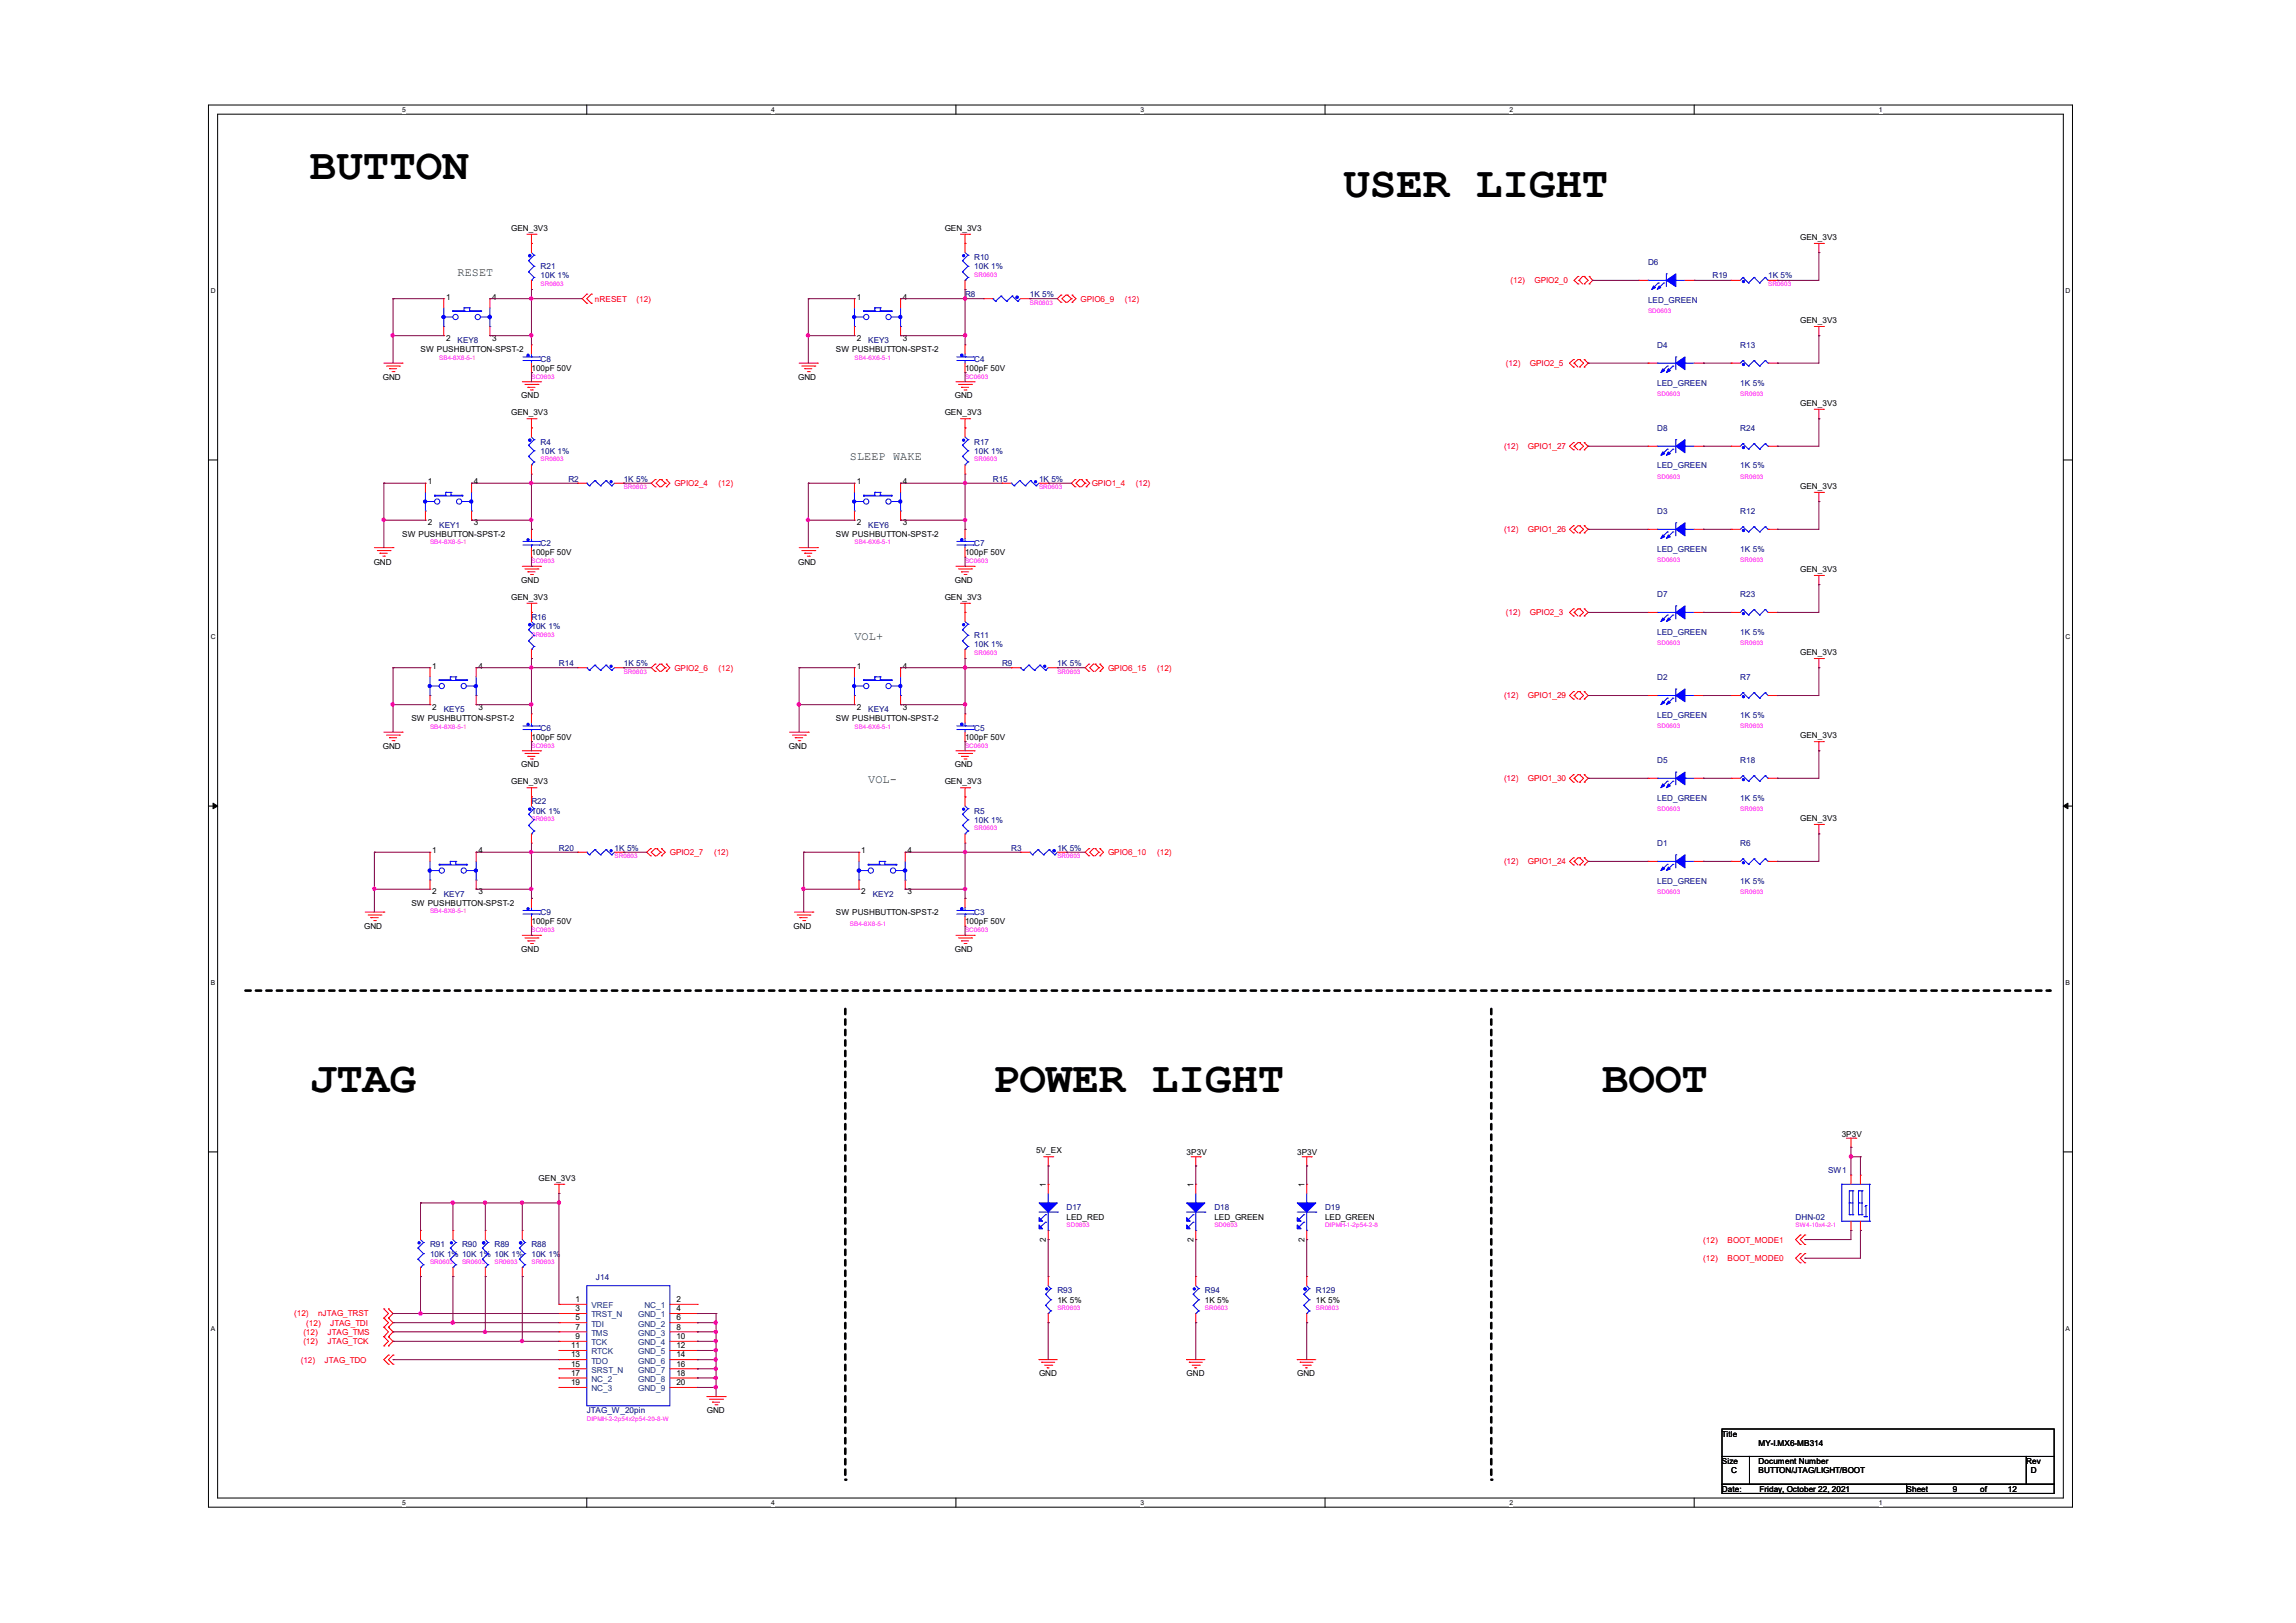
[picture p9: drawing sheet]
<svg xmlns="http://www.w3.org/2000/svg" width="297mm" height="210mm" viewBox="0 0 297 210" stroke-linecap="round" stroke-linejoin="round" font-family="sans-serif">
<defs><g id="words">
<g font-size="5.7">
<text x="40.1" y="23.2">BUTTON</text>
<text x="173.8" y="25.5">USER LIGHT</text>
<text x="40.1" y="141.3">JTAG</text>
<text x="128.4" y="141.3">POWER LIGHT</text>
<text x="207.2" y="141.3">BOOT</text>
</g>
<g font-size="1.5" fill="#008000">
<text x="59.2" y="35.7">RESET</text>
<text x="109.9" y="59.6">SLEEP WAKE</text>
<text x="110.5" y="82.8">VOL+</text>
<text x="112.3" y="101.3">VOL-</text>
</g>
<g font-size="1.1">
<text x="66.1" y="29.8">GEN_3V3</text>
<text x="122.2" y="29.8">GEN_3V3</text>
<text x="232.9" y="31">GEN_3V3</text>
<text x="57.7" y="38.8">1</text>
<text x="63.7" y="38.8">4</text>
<text x="110.8" y="38.8">1</text>
<text x="116.8" y="38.8">4</text>
<text x="232.9" y="41.8">GEN_3V3</text>
<text x="54.4" y="45.6">SW PUSHBUTTON-SPST-2</text>
<text x="57.7" y="44.1">2</text>
<text x="63.7" y="44.1">3</text>
<text x="68.7" y="48">100pF 50V</text>
<text x="108.1" y="45.6">SW PUSHBUTTON-SPST-2</text>
<text x="110.8" y="44.1">2</text>
<text x="116.8" y="44.1">3</text>
<text x="124.8" y="48">100pF 50V</text>
<text x="49.5" y="49.2">GND</text>
<text x="66.1" y="53.7">GEN_3V3</text>
<text x="67.4" y="51.6">GND</text>
<text x="103.2" y="49.2">GND</text>
<text x="122.2" y="53.7">GEN_3V3</text>
<text x="123.5" y="51.6">GND</text>
<text x="232.9" y="52.5">GEN_3V3</text>
<text x="55.3" y="62.7">1</text>
<text x="61.3" y="62.7">4</text>
<text x="110.8" y="62.7">1</text>
<text x="116.8" y="62.7">4</text>
<text x="232.9" y="63.2">GEN_3V3</text>
<text x="52" y="69.5">SW PUSHBUTTON-SPST-2</text>
<text x="55.3" y="67.9">2</text>
<text x="61.3" y="67.9">3</text>
<text x="68.7" y="71.8">100pF 50V</text>
<text x="108.1" y="69.5">SW PUSHBUTTON-SPST-2</text>
<text x="110.8" y="67.9">2</text>
<text x="116.8" y="67.9">3</text>
<text x="124.8" y="71.8">100pF 50V</text>
<text x="48.3" y="73.1">GND</text>
<text x="66.1" y="77.6">GEN_3V3</text>
<text x="67.4" y="75.4">GND</text>
<text x="103.2" y="73.1">GND</text>
<text x="122.2" y="77.6">GEN_3V3</text>
<text x="123.5" y="75.4">GND</text>
<text x="232.9" y="74">GEN_3V3</text>
<text x="55.9" y="86.5">1</text>
<text x="61.9" y="86.5">4</text>
<text x="110.8" y="86.5">1</text>
<text x="116.8" y="86.5">4</text>
<text x="232.9" y="84.8">GEN_3V3</text>
<text x="53.2" y="93.3">SW PUSHBUTTON-SPST-2</text>
<text x="55.9" y="91.8">2</text>
<text x="61.9" y="91.8">3</text>
<text x="68.7" y="95.7">100pF 50V</text>
<text x="108.1" y="93.3">SW PUSHBUTTON-SPST-2</text>
<text x="110.8" y="91.8">2</text>
<text x="116.8" y="91.8">3</text>
<text x="124.8" y="95.7">100pF 50V</text>
<text x="232.9" y="95.5">GEN_3V3</text>
<text x="49.5" y="96.9">GND</text>
<text x="66.1" y="101.5">GEN_3V3</text>
<text x="67.4" y="99.3">GND</text>
<text x="102.1" y="96.9">GND</text>
<text x="122.2" y="101.5">GEN_3V3</text>
<text x="123.5" y="99.3">GND</text>
<text x="232.9" y="106.3">GEN_3V3</text>
<text x="55.9" y="110.4">1</text>
<text x="61.9" y="110.4">4</text>
<text x="111.4" y="110.4">1</text>
<text x="117.4" y="110.4">4</text>
<text x="53.2" y="117.2">SW PUSHBUTTON-SPST-2</text>
<text x="55.9" y="115.7">2</text>
<text x="61.9" y="115.7">3</text>
<text x="68.7" y="119.6">100pF 50V</text>
<text x="108.1" y="118.4">SW PUSHBUTTON-SPST-2</text>
<text x="111.4" y="115.7">2</text>
<text x="117.4" y="115.7">3</text>
<text x="124.8" y="119.6">100pF 50V</text>
<text x="47.1" y="120.2">GND</text>
<text x="67.4" y="123.2">GND</text>
<text x="102.7" y="120.2">GND</text>
<text x="123.5" y="123.2">GND</text>
<text x="134" y="149.2">5V_EX</text>
<text x="153.5" y="149.4">3P3V</text>
<text x="167.8" y="149.4">3P3V</text>
<text x="238.2" y="147.1">3P3V</text>
<text x="69.7" y="152.8">GEN_3V3</text>
<text x="135.3" y="153.6" transform="rotate(-90 135.3 153.6)">1</text>
<text x="154.4" y="153.6" transform="rotate(-90 154.4 153.6)">1</text>
<text x="168.7" y="153.6" transform="rotate(-90 168.7 153.6)">1</text>
<text x="135.3" y="160.7" transform="rotate(-90 135.3 160.7)">2</text>
<text x="138" y="157.8">LED_RED</text>
<text x="154.4" y="160.7" transform="rotate(-90 154.4 160.7)">2</text>
<text x="157.1" y="157.8">LED_GREEN</text>
<text x="168.7" y="160.7" transform="rotate(-90 168.7 160.7)">2</text>
<text x="171.4" y="157.8">LED_GREEN</text>
<text x="74.5" y="168.5">1</text>
<text x="74.5" y="169.7">3</text>
<text x="74.5" y="170.9">5</text>
<text x="74.5" y="172">7</text>
<text x="74.5" y="173.3">9</text>
<text x="87.5" y="168.5">2</text>
<text x="87.5" y="169.7">4</text>
<text x="87.5" y="170.9">6</text>
<text x="87.5" y="172">8</text>
<text x="87.5" y="173.3">10</text>
<text x="136.8" y="168.6">1K 5%</text>
<text x="155.9" y="168.6">1K 5%</text>
<text x="170.2" y="168.6">1K 5%</text>
<text x="73.9" y="174.5">11</text>
<text x="73.9" y="175.6">13</text>
<text x="73.9" y="176.8">15</text>
<text x="73.9" y="178">17</text>
<text x="73.9" y="179.2">19</text>
<text x="87.5" y="174.5">12</text>
<text x="87.5" y="175.6">14</text>
<text x="87.5" y="176.8">16</text>
<text x="87.5" y="178">18</text>
<text x="87.5" y="179.2">20</text>
<text x="134.4" y="178.1">GND</text>
<text x="153.5" y="178.1">GND</text>
<text x="167.8" y="178.1">GND</text>
<text x="91.4" y="182.9">GND</text>
<text x="222.8" y="185.9">Title</text>
<text x="222.8" y="189.4">Size</text>
<text x="223.9" y="190.6">C</text>
<text x="227.5" y="189.4">Document Number</text>
<text x="227.5" y="190.6">BUTTON/JTAG/LIGHT/BOOT</text>
<text x="227.5" y="187.1">MY-I.MX6-MB314</text>
<text x="262.1" y="189.4">Rev</text>
<text x="262.7" y="190.6">D</text>
<text x="222.8" y="193">Date:</text>
<text x="227.6" y="193">Friday, October 22, 2021</text>
<text x="246.6" y="193">Sheet</text>
<text x="252.6" y="193">9</text>
<text x="256.2" y="193">of</text>
<text x="259.8" y="193">12</text>
</g>
<g font-size="1.1" fill="#000080">
<text x="69.9" y="34.8">R21</text>
<text x="126" y="33.7">R10</text>
<text x="126" y="34.8">10K 1%</text>
<text x="213.2" y="34.2">D6</text>
<text x="69.9" y="36">10K 1%</text>
<text x="124.8" y="38.4">R8</text>
<text x="133.2" y="38.4">1K 5%</text>
<text x="213.2" y="39.2">LED_GREEN</text>
<text x="221.5" y="36">R19</text>
<text x="228.7" y="36">1K 5%</text>
<text x="59.2" y="44.4">KEY8</text>
<text x="69.9" y="46.8">C8</text>
<text x="112.3" y="44.4">KEY3</text>
<text x="126" y="46.8">C4</text>
<text x="214.4" y="45">D4</text>
<text x="225.1" y="45">R13</text>
<text x="214.4" y="49.9">LED_GREEN</text>
<text x="225.1" y="49.9">1K 5%</text>
<text x="69.9" y="57.5">R4</text>
<text x="69.9" y="58.7">10K 1%</text>
<text x="126" y="57.5">R17</text>
<text x="126" y="58.7">10K 1%</text>
<text x="214.4" y="55.8">D8</text>
<text x="225.1" y="55.8">R24</text>
<text x="73.5" y="62.3">R2</text>
<text x="80.7" y="62.3">1K 5%</text>
<text x="128.4" y="62.3">R15</text>
<text x="134.4" y="62.3">1K 5%</text>
<text x="214.4" y="60.6">LED_GREEN</text>
<text x="225.1" y="60.6">1K 5%</text>
<text x="56.8" y="68.3">KEY1</text>
<text x="69.9" y="70.7">C2</text>
<text x="112.3" y="68.3">KEY6</text>
<text x="126" y="70.7">C7</text>
<text x="214.4" y="66.5">D3</text>
<text x="214.4" y="71.4">LED_GREEN</text>
<text x="225.1" y="66.5">R12</text>
<text x="225.1" y="71.4">1K 5%</text>
<text x="214.4" y="77.2">D7</text>
<text x="225.1" y="77.2">R23</text>
<text x="68.7" y="80.2">R16</text>
<text x="68.7" y="81.4">10K 1%</text>
<text x="126" y="82.6">R11</text>
<text x="126" y="83.8">10K 1%</text>
<text x="214.4" y="82.1">LED_GREEN</text>
<text x="225.1" y="82.1">1K 5%</text>
<text x="72.3" y="86.2">R14</text>
<text x="80.7" y="86.2">1K 5%</text>
<text x="129.6" y="86.2">R9</text>
<text x="136.8" y="86.2">1K 5%</text>
<text x="214.4" y="88">D2</text>
<text x="225.1" y="88">R7</text>
<text x="57.4" y="92.2">KEY5</text>
<text x="69.9" y="94.5">C6</text>
<text x="112.3" y="92.2">KEY4</text>
<text x="126" y="94.5">C5</text>
<text x="214.4" y="92.9">LED_GREEN</text>
<text x="225.1" y="92.9">1K 5%</text>
<text x="214.4" y="98.7">D5</text>
<text x="225.1" y="98.7">R18</text>
<text x="68.7" y="104.1">R22</text>
<text x="68.7" y="105.3">10K 1%</text>
<text x="126" y="105.3">R5</text>
<text x="126" y="106.5">10K 1%</text>
<text x="214.4" y="103.6">LED_GREEN</text>
<text x="225.1" y="103.6">1K 5%</text>
<text x="72.3" y="110.1">R20</text>
<text x="79.5" y="110.1">1K 5%</text>
<text x="130.8" y="110.1">R3</text>
<text x="136.8" y="110.1">1K 5%</text>
<text x="214.4" y="109.5">D1</text>
<text x="225.1" y="109.5">R6</text>
<text x="57.4" y="116">KEY7</text>
<text x="69.9" y="118.4">C9</text>
<text x="112.9" y="116">KEY2</text>
<text x="126" y="118.4">C3</text>
<text x="214.4" y="114.3">LED_GREEN</text>
<text x="225.1" y="114.3">1K 5%</text>
<text x="236.5" y="151.8">SW1</text>
<text x="55.6" y="161.4">R91</text>
<text x="59.8" y="161.4">R90</text>
<text x="64" y="161.4">R89</text>
<text x="68.7" y="161.4">R88</text>
<text x="138" y="156.6">D17</text>
<text x="157.1" y="156.6">D18</text>
<text x="171.4" y="156.6">D19</text>
<text x="232.3" y="157.8">DHN-02</text>
<text x="55.6" y="162.6">10K 1% 10K 1% 10K 1%</text>
<text x="68.7" y="162.6">10K 1%</text>
<text x="77.1" y="165.7">J14</text>
<text x="136.8" y="167.3">R93</text>
<text x="155.9" y="167.3">R94</text>
<text x="170.2" y="167.3">R129</text>
<text x="75.9" y="182.9">JTAG_W_20pin</text>
</g>
<g font-size="1.1" fill="#f00">
<text x="77" y="39">nRESET</text>
<text x="82.3" y="39">(12)</text>
<text x="139.8" y="39">GPIO6_9</text>
<text x="145.5" y="39">(12)</text>
<text x="195.4" y="36.7">(12)</text>
<text x="198.5" y="36.7">GPIO2_0</text>
<text x="194.8" y="47.4">(12)</text>
<text x="197.9" y="47.4">GPIO2_5</text>
<text x="194.6" y="58.1">(12)</text>
<text x="197.7" y="58.1">GPIO1_27</text>
<text x="87.2" y="62.9">GPIO2_4</text>
<text x="93" y="62.9">(12)</text>
<text x="141.2" y="62.9">GPIO1_4</text>
<text x="146.9" y="62.9">(12)</text>
<text x="194.6" y="68.9">(12)</text>
<text x="197.7" y="68.9">GPIO1_26</text>
<text x="194.8" y="79.6">(12)</text>
<text x="197.9" y="79.6">GPIO2_3</text>
<text x="87.2" y="86.8">GPIO2_6</text>
<text x="93" y="86.8">(12)</text>
<text x="143.3" y="86.8">GPIO6_15</text>
<text x="149.7" y="86.8">(12)</text>
<text x="194.6" y="90.4">(12)</text>
<text x="197.7" y="90.4">GPIO1_29</text>
<text x="194.6" y="101.1">(12)</text>
<text x="197.7" y="101.1">GPIO1_30</text>
<text x="86.7" y="110.7">GPIO2_7</text>
<text x="92.4" y="110.7">(12)</text>
<text x="143.3" y="110.7">GPIO6_10</text>
<text x="149.7" y="110.7">(12)</text>
<text x="194.6" y="111.8">(12)</text>
<text x="197.7" y="111.8">GPIO1_24</text>
<text x="220.3" y="160.8">(12)</text>
<text x="223.5" y="160.8">BOOT_MODE1</text>
<text x="220.3" y="163.2">(12)</text>
<text x="223.5" y="163.2">BOOT_MODE0</text>
<text x="38.1" y="170.3">(12)</text>
<text x="39.2" y="172.7">(12)</text>
<text x="39.2" y="173.9">(12)</text>
<text x="39.6" y="171.5">(12)</text>
<text x="41.1" y="170.3">nJTAG_TRST</text>
<text x="42.4" y="172.7">JTAG_TMS</text>
<text x="42.4" y="173.9">JTAG_TCK</text>
<text x="42.7" y="171.5">JTAG_TDI</text>
<text x="38.9" y="176.3">(12)</text>
<text x="42" y="176.3">JTAG_TDO</text>
</g>
<g font-size="1.1" fill="#004080">
<text x="76.5" y="169.3">VREF</text>
<text x="76.5" y="170.5">TRST_N</text>
<text x="76.5" y="171.7">TDI</text>
<text x="76.5" y="172.8">TMS</text>
<text x="82.5" y="170.5">GND_1</text>
<text x="82.5" y="171.7">GND_2</text>
<text x="82.5" y="172.8">GND_3</text>
<text x="83.4" y="169.3">NC_1</text>
<text x="76.5" y="174.1">TCK</text>
<text x="76.5" y="175.3">RTCK</text>
<text x="76.5" y="176.4">TDO</text>
<text x="76.5" y="177.6">SRST_N</text>
<text x="76.5" y="178.8">NC_2</text>
<text x="82.5" y="174.1">GND_4</text>
<text x="82.5" y="175.3">GND_5</text>
<text x="82.5" y="176.4">GND_6</text>
<text x="82.5" y="177.6">GND_7</text>
<text x="82.5" y="178.8">GND_8</text>
<text x="76.5" y="180">NC_3</text>
<text x="82.5" y="180">GND_9</text>
</g>
<g font-size=".9">
<text x="52" y="14.5">5</text>
<text x="99.8" y="14.5">4</text>
<text x="147.5" y="14.5">3</text>
<text x="195.3" y="14.5">2</text>
<text x="243" y="14.5">1</text>
<text x="27.3" y="37.9">D</text>
<text x="267.2" y="37.9">D</text>
<text x="27.3" y="82.7">C</text>
<text x="267.2" y="82.7">C</text>
<text x="27.3" y="127.5">B</text>
<text x="267.2" y="127.5">B</text>
<text x="27.3" y="172.2">A</text>
<text x="267.2" y="172.2">A</text>
<text x="52" y="194.8">5</text>
<text x="99.8" y="194.8">4</text>
<text x="147.5" y="194.8">3</text>
<text x="195.3" y="194.8">2</text>
<text x="243" y="194.8">1</text>
</g>
<g font-size=".8" fill="#f0f">
<text x="126" y="35.8">SR0603</text>
<text x="69.9" y="37">SR0603</text>
<text x="133.2" y="39.4">SR0603</text>
<text x="213.2" y="40.5">SD0603</text>
<text x="228.7" y="37">SR0603</text>
<text x="56.8" y="46.6">SB4-6X6-5-1</text>
<text x="110.5" y="46.6">SB4-6X6-5-1</text>
<text x="68.7" y="49">SC0603</text>
<text x="124.8" y="49">SC0603</text>
<text x="214.4" y="51.2">SD0603</text>
<text x="225.1" y="51.2">SR0603</text>
<text x="69.9" y="59.7">SR0603</text>
<text x="126" y="59.7">SR0603</text>
<text x="80.7" y="63.3">SR0603</text>
<text x="134.4" y="63.3">SR0603</text>
<text x="214.4" y="62">SD0603</text>
<text x="225.1" y="62">SR0603</text>
<text x="55.6" y="70.4">SB4-6X6-5-1</text>
<text x="110.5" y="70.4">SB4-6X6-5-1</text>
<text x="68.7" y="72.9">SC0603</text>
<text x="124.8" y="72.9">SC0603</text>
<text x="214.4" y="72.7">SD0603</text>
<text x="225.1" y="72.7">SR0603</text>
<text x="68.7" y="82.4">SR0603</text>
<text x="214.4" y="83.5">SD0603</text>
<text x="225.1" y="83.5">SR0603</text>
<text x="80.7" y="87.2">SR0603</text>
<text x="126" y="84.8">SR0603</text>
<text x="136.8" y="87.2">SR0603</text>
<text x="55.6" y="94.3">SB4-6X6-5-1</text>
<text x="110.5" y="94.3">SB4-6X6-5-1</text>
<text x="214.4" y="94.2">SD0603</text>
<text x="225.1" y="94.2">SR0603</text>
<text x="68.7" y="96.7">SC0603</text>
<text x="124.8" y="96.7">SC0603</text>
<text x="68.7" y="106.3">SR0603</text>
<text x="126" y="107.4">SR0603</text>
<text x="214.4" y="104.9">SD0603</text>
<text x="225.1" y="104.9">SR0603</text>
<text x="79.5" y="111">SR0603</text>
<text x="136.8" y="111">SR0603</text>
<text x="55.6" y="118.2">SB4-6X6-5-1</text>
<text x="109.9" y="119.8">SB4-6X6-5-1</text>
<text x="214.4" y="115.7">SD0603</text>
<text x="225.1" y="115.7">SR0603</text>
<text x="68.7" y="120.6">SC0603</text>
<text x="124.8" y="120.6">SC0603</text>
<text x="138" y="158.8">SD0603</text>
<text x="157.1" y="158.8">SD0603</text>
<text x="171.4" y="158.8">DIPMH-1-2p54-2-8</text>
<text x="232.3" y="158.8">SW4-10x4-2-1</text>
<text x="55.6" y="163.6">SR0603</text>
<text x="59.8" y="163.6">SR0603</text>
<text x="64" y="163.6">SR0603</text>
<text x="68.7" y="163.6">SR0603</text>
<text x="136.8" y="169.5">SR0603</text>
<text x="155.9" y="169.5">SR0603</text>
<text x="170.2" y="169.5">SR0603</text>
<text x="75.9" y="183.9">DIPMH-2-2p54x2p54-20-8-W</text>
</g>
</g></defs>
<path d="M27 13.6h241.1v181.4h-241.1zM28.2 14.8h238.7v179h-238.7z" fill="none" stroke="#000" stroke-width=".13"/>
<g fill="#fff">
<path d="M52 13.7h.5v1h-.5z"/>
<path d="M52 194h.5v.9h-.5z"/>
</g>
<path d="M75.9 13.6v1.2M75.9 193.8v1.2" fill="none" stroke="#000" stroke-width=".13"/>
<g fill="#fff">
<path d="M99.8 13.7h.4v1h-.4z"/>
<path d="M99.8 194h.4v.9h-.4z"/>
</g>
<path d="M123.7 13.6v1.2M123.7 193.8v1.2" fill="none" stroke="#000" stroke-width=".13"/>
<g fill="#fff">
<path d="M147.5 13.7h.5v1h-.5z"/>
<path d="M147.5 194h.5v.9h-.5z"/>
</g>
<path d="M171.4 13.6v1.2M171.4 193.8v1.2" fill="none" stroke="#000" stroke-width=".13"/>
<g fill="#fff">
<path d="M195.3 13.7h.4v1h-.4z"/>
<path d="M195.3 194h.4v.9h-.4z"/>
</g>
<path d="M219.2 13.6v1.2M219.2 193.8v1.2" fill="none" stroke="#000" stroke-width=".13"/>
<g fill="#fff">
<path d="M243 13.7h.5v1h-.5z"/>
<path d="M243 194h.5v.9h-.5z"/>
<path d="M27.3 37.1h.6v1h-.6z"/>
<path d="M267.2 37.1h.6v1h-.6z"/>
<path d="M27.3 81.9h.6v.9h-.6z"/>
<path d="M267.2 81.9h.6v.9h-.6z"/>
</g>
<path d="M27 59.5h1.2M266.9 59.5h1.2" fill="none" stroke="#000" stroke-width=".13"/>
<g fill="#fff">
<path d="M27.3 126.7h.5v.9h-.5z"/>
<path d="M267.2 126.7h.6v.9h-.6z"/>
</g>
<path d="M27 104.3h1.2M266.9 104.3h1.2" fill="none" stroke="#000" stroke-width=".13"/>
<path d="M27.6 103.9l.6 .4-.6 .3zM266.9 104.3l.6-.4v.7z" fill="#000" stroke="#000" stroke-width=".13"/>
<g fill="#fff">
<path d="M27.3 171.4h.5v1h-.5z"/>
<path d="M267.2 171.4h.6v1h-.6z"/>
</g>
<path d="M27 149.1h1.2M266.9 149.1h1.2M222.8 184.9h42.9v3.6h-42.9zM222.8 188.5h3.5v3.6h-3.5zM222.8 192.1h23.8v1.2h-23.8zM226.3 188.5h35.8v3.6h-35.8zM246.6 192.1h19.1v1.2h-19.1zM262.1 188.5h3.6v3.6h-3.6z" fill="none" stroke="#000" stroke-width=".13"/>
<path d="M31.7 128.2h233.4M109.3 130.6v60.9M192.9 130.6v60.9" fill="none" stroke="#000" stroke-width=".34" stroke-dasharray=".7"/>
<g fill="#000" stroke-dasharray=".7">
<circle cx="265.1" cy="128.2" r=".17"/>
<circle cx="109.3" cy="191.5" r=".17"/>
<circle cx="192.9" cy="191.5" r=".17"/>
</g>
<g fill="none" stroke="#f00" stroke-width=".13">
<path d="M57.4 38.7h.1M57.4 38.7v1.1M63.4 38.7h.1M63.4 38.7v1.1M68.2 30.3h1.1M68.7 31.5h.1M68.7 37.5h.1M68.7 30.3v2.4M68.7 36.3v1.2M69.3 30.3h.1M75.9 38.1h.1M75.9 39.2h.1"/>
<path d="M75.9 38.1l-.6 .6 .6 .5M76.5 39.2h.1M76.5 38.1h.1M76.5 38.1l-.6 .6 .6 .5M110.5 38.7h.1M110.5 38.7v1.1M116.5 38.7h.1M116.5 38.7v1.1M124.2 30.3h1.2M124.8 31.5h.1M124.8 37.5h.1M124.8 30.3v2.4"/>
<path d="M124.8 36.3v1.2M125.4 30.3h.1M127.3 38.7h.1M127.3 38.7h1.1M132 38.7h1.2M133.2 38.7h.1M137.2 38.2h.1M137.2 39.1h.1M137.2 38.2l-.4 .5 .4 .4M137.9 38.2h.1M137.9 39.1h.1M137.9 38.2l-.5 .5 .5 .4"/>
<path d="M138.1 38.2h.1M138.1 38.2l.5 .5M138.6 38.7h.1M138.6 38.7l-.5 .4M138.7 39.1h.1M138.7 38.2h.1M138.7 38.2l.5 .5-.5 .4M204.1 36.7h.1M204.1 35.8h.1M204.1 35.8l-.5 .5 .5 .4M204.3 36.3h.1M204.3 36.3l.4 .4"/>
<path d="M204.7 35.8h.1M204.7 35.8l-.4 .5M204.9 35.8h.1M204.9 36.7h.1M204.9 35.8l.5 .5-.5 .4M205.6 35.8h.1M205.6 36.7h.1M205.6 35.8l.4 .5-.4 .4M212 36.3h.1M212 36.3h1.2M218 36.3h1.2M219.2 36.3h.1"/>
<path d="M223.9 36.3h.1M223.9 36.3h1.2M228.7 36.3h1.2M229.9 36.3h.1M234.7 31.5h1.2M235.3 32.7h.1M235.3 31.5v1.2M235.9 31.5h.1M49.7 47h2.3M50 47.4h1.7M50.4 47.7h.1M50.4 47.7h.9"/>
<path d="M50.7 48.1h.3M51 48.1h.1M51.7 47.4h.1M52 47h.1M57.4 43.4h.1M57.4 42.2v1.2M63.4 43.4h.1M63.4 42.2v1.2M67.6 49.4h2.3M67.9 49.7h1.7M68.2 54.2h1.1M68.3 50.1h.1"/>
<path d="M68.3 50.1h.9M68.6 50.5h.3M68.7 55.4h.1M68.7 44.6h.1M68.7 48.2h.1M68.7 44.6v1.2M68.7 47v1.2M68.7 54.2v2.4M68.9 50.5h.1M69.3 54.2h.1M69.6 49.7h.1M69.9 49.4h.1"/>
<path d="M103.4 47h2.3M103.7 47.4h1.7M104.1 47.7h.1M104.1 47.7h.9M104.4 48.1h.3M104.7 48.1h.1M105.4 47.4h.1M105.7 47h.1M110.5 43.4h.1M110.5 42.2v1.2M116.5 43.4h.1M116.5 42.2v1.2"/>
<path d="M123.7 49.4h2.3M124 49.7h1.7M124.2 54.2h1.2M124.4 50.1h.1M124.4 50.1h.9M124.7 50.5h.3M124.8 55.4h.1M124.8 44.6h.1M124.8 48.2h.1M124.8 44.6v1.2M124.8 47v1.2M124.8 54.2v2.4"/>
<path d="M125 50.5h.1M125.4 54.2h.1M125.7 49.7h.1M126 49.4h.1M203.5 47.5h.1M203.5 46.5h.1M203.5 58.2h.1M203.5 57.3h.1M203.5 46.5l-.5 .5 .5 .5M203.5 57.3l-.5 .4 .5 .5M203.6 47h.1M203.6 57.7h.1"/>
<path d="M203.6 47l.5 .5M203.6 57.7l.5 .5M204.1 46.5h.1M204.1 57.3h.1M204.1 46.5l-.5 .5M204.1 57.3l-.5 .4M204.3 46.5h.1M204.3 47.5h.1M204.3 57.3h.1M204.3 58.2h.1M204.3 46.5l.6 .5-.6 .5M204.3 57.3l.6 .4-.6 .5"/>
<path d="M204.9 46.5h.1M204.9 47.5h.1M204.9 57.3h.1M204.9 58.2h.1M204.9 46.5l.5 .5-.5 .5M204.9 57.3l.5 .4-.5 .5M213.2 47h.1M213.2 57.7h.1M213.2 47h1.2M213.2 57.7h1.2M219.2 47h1.1M219.2 57.7h1.1"/>
<path d="M220.3 47h.1M220.3 57.7h.1M223.9 57.7h.1M223.9 47h.1M223.9 47h1.2M223.9 57.7h1.2M228.7 47h1.2M228.7 57.7h1.2M229.9 57.7h.1M229.9 47h.1M234.7 42.2h1.2M234.7 53h1.2"/>
<path d="M235.3 43.4h.1M235.3 54.2h.1M235.3 42.2v1.2M235.3 53v1.2M235.9 42.2h.1M235.9 53h.1M48.4 70.9h2.4M48.8 71.2h1.7M49.1 71.6h.1M49.1 71.6h1M49.5 72h.2M49.7 72h.1"/>
<path d="M50.5 71.2h.1M50.8 70.9h.1M55 62.5h.1M55 67.3h.1M55 62.5v1.2M55 66.1v1.2M61 62.5h.1M61 67.3h.1M61 62.5v1.2M61 66.1v1.2M67.6 73.3h2.3M67.9 73.6h1.7"/>
<path d="M68.2 78.1h1.1M68.3 74h.1M68.3 74h.9M68.6 74.3h.3M68.7 79.2h.1M68.7 68.5h.1M68.7 72.1h.1M68.7 61.3h.1M68.7 60.2v1.1M68.7 68.5v1.2M68.7 70.9v1.2M68.7 78.1v2.3"/>
<path d="M68.9 74.3h.1M69.3 78.1h.1M69.6 73.6h.1M69.9 73.3h.1M74.7 62.5h.1M74.7 62.5h1.2M79.5 62.5h1.2M80.7 62.5h.1M84.8 62.1h.1M84.8 63h.1M84.8 62.1l-.6 .4 .6 .5M85.3 62.1h.1"/>
<path d="M85.3 63h.1M85.3 62.1l-.4 .4 .4 .5M85.6 62.1h.1M85.6 62.1l.5 .4M86.1 62.5h.1M86.1 62.5l-.5 .5M86.2 63h.1M86.2 62.1h.1M86.2 62.1l.5 .4-.5 .5M103.4 70.9h2.3M103.7 71.2h1.7M104.1 71.6h.1"/>
<path d="M104.1 71.6h.9M104.4 72h.3M104.7 72h.1M105.4 71.2h.1M105.7 70.9h.1M110.5 62.5h.1M110.5 67.3h.1M110.5 62.5v1.2M110.5 66.1v1.2M116.5 62.5h.1M116.5 67.3h.1M116.5 62.5v1.2"/>
<path d="M116.5 66.1v1.2M123.7 73.3h2.3M124 73.6h1.7M124.2 78.1h1.2M124.4 74h.1M124.4 74h.9M124.7 74.3h.3M124.8 79.2h.1M124.8 68.5h.1M124.8 72.1h.1M124.8 61.3h.1M124.8 60.2v1.1"/>
<path d="M124.8 68.5v1.2M124.8 70.9v1.2M124.8 78.1v2.3M125 74.3h.1M125.4 78.1h.1M125.7 73.6h.1M126 73.3h.1M129.6 62.5h.1M129.6 62.5h1.2M134.4 62.5h1.2M135.6 62.5h.1M139.1 62.1h.1"/>
<path d="M139.1 63h.1M139.1 62.1l-.5 .4 .5 .5M139.7 62.1h.1M139.7 63h.1M139.7 62.1l-.5 .4 .5 .5M139.9 62.1h.1M139.9 62.1l.5 .4M140.4 62.5h.1M140.4 62.5l-.5 .5M140.5 63h.1M140.5 62.1h.1M140.5 62.1l.5 .4-.5 .5"/>
<path d="M203.5 79.7h.1M203.5 78.8h.1M203.5 69h.1M203.5 68h.1M203.5 78.8l-.5 .4 .5 .5M203.5 68l-.5 .5 .5 .5M203.6 79.2h.1M203.6 68.5h.1M203.6 79.2l.5 .5M203.6 68.5l.5 .5M204.1 78.8h.1M204.1 68h.1"/>
<path d="M204.1 78.8l-.5 .4M204.1 68l-.5 .5M204.3 78.8h.1M204.3 79.7h.1M204.3 68h.1M204.3 69h.1M204.3 78.8l.6 .4-.6 .5M204.3 68l.6 .5-.6 .5M204.9 78.8h.1M204.9 79.7h.1M204.9 68h.1M204.9 69h.1"/>
<path d="M204.9 78.8l.5 .4-.5 .5M204.9 68l.5 .5-.5 .5M213.2 68.5h.1M213.2 79.2h.1M213.2 79.2h1.2M213.2 68.5h1.2M219.2 79.2h1.1M219.2 68.5h1.1M220.3 68.5h.1M220.3 79.2h.1M223.9 79.2h.1M223.9 68.5h.1"/>
<path d="M223.9 79.2h1.2M223.9 68.5h1.2M228.7 79.2h1.2M228.7 68.5h1.2M229.9 79.2h.1M229.9 68.5h.1M234.7 63.7h1.2M234.7 74.5h1.2M235.3 64.9h.1M235.3 75.6h.1M235.3 63.7v1.2M235.3 74.5v1.1"/>
<path d="M235.9 63.7h.1M235.9 74.5h.1M49.7 94.7h2.3M50 95.1h1.7M50.4 95.5h.1M50.4 95.5h.9M50.7 95.8h.3M51 95.8h.1M51.7 95.1h.1M52 94.7h.1M55.6 86.4h.1M55.6 91.2h.1"/>
<path d="M55.6 86.4v1.2M55.6 90v1.2M61.6 86.4h.1M61.6 91.2h.1M61.6 86.4v1.2M61.6 90v1.2M67.6 97.2h2.3M67.9 97.5h1.7M68.3 97.9h.1M68.3 97.9h.9M68.6 98.2h.3M68.7 85.2h.1"/>
<path d="M68.7 92.4h.1M68.7 96h.1M68.7 84v1.2M68.7 92.4v1.2M68.7 94.7v1.3M68.9 98.2h.1M69.6 97.5h.1M69.9 97.2h.1M74.7 86.4h.1M74.7 86.4h1.2M79.5 86.4h1.2M80.7 86.4h.1"/>
<path d="M84.8 85.9h.1M84.8 86.9h.1M84.8 85.9l-.6 .5 .6 .5M85.3 85.9h.1M85.3 86.9h.1M85.3 85.9l-.4 .5 .4 .5M85.6 85.9h.1M85.6 85.9l.5 .5M86.1 86.4h.1M86.1 86.4l-.5 .5M86.2 86.9h.1M86.2 85.9h.1"/>
<path d="M86.2 85.9l.5 .5-.5 .5M102.2 94.7h2.4M102.5 95.1h1.7M102.9 95.5h.1M102.9 95.5h.9M103.3 95.8h.2M103.5 95.8h.1M104.2 95.1h.1M104.6 94.7h.1M110.5 86.4h.1M110.5 91.2h.1M110.5 86.4v1.2"/>
<path d="M110.5 90v1.2M116.5 86.4h.1M116.5 91.2h.1M116.5 86.4v1.2M116.5 90v1.2M123.7 97.2h2.3M124 97.5h1.7M124.4 97.9h.1M124.4 97.9h.9M124.7 98.2h.3M124.8 85.2h.1M124.8 92.4h.1"/>
<path d="M124.8 96h.1M124.8 84v1.2M124.8 92.4v1.2M124.8 94.7v1.3M125 98.2h.1M125.7 97.5h.1M126 97.2h.1M130.8 86.4h.1M130.8 86.4h1.2M135.6 86.4h1.2M136.8 86.4h.1M140.8 85.9h.1"/>
<path d="M140.8 86.9h.1M140.8 85.9l-.4 .5 .4 .5M141.4 85.9h.1M141.4 86.9h.1M141.4 85.9l-.4 .5 .4 .5M141.7 85.9h.1M141.7 85.9l.5 .5M142.2 86.4h.1M142.2 86.4l-.5 .5M142.3 86.9h.1M142.3 85.9h.1M142.3 85.9l.4 .5-.4 .5"/>
<path d="M203.5 90.5h.1M203.5 89.5h.1M203.5 89.5l-.5 .5 .5 .5M203.6 90h.1M203.6 90l.5 .5M204.1 89.5h.1M204.1 89.5l-.5 .5M204.3 89.5h.1M204.3 90.5h.1M204.3 89.5l.6 .5-.6 .5M204.9 89.5h.1M204.9 90.5h.1"/>
<path d="M204.9 89.5l.5 .5-.5 .5M213.2 90h.1M213.2 90h1.2M219.2 90h1.1M220.3 90h.1M223.9 90h.1M223.9 90h1.2M228.7 90h1.2M229.9 90h.1M234.7 85.2h1.2M234.7 96h1.2M235.3 86.4h.1"/>
<path d="M235.3 97.2h.1M235.3 85.2v1.2M235.3 96v1.2M235.9 85.2h.1M235.9 96h.1M47.2 118h2.5M47.6 118.4h1.7M48 118.7h.1M48 118.7h.9M48.3 119.1h.3M48.6 119.1h.1M49.3 118.4h.1"/>
<path d="M49.7 118h.1M55.6 110.3h.1M55.6 115.1h.1M55.6 110.3v1.2M55.6 113.9v1.2M61.6 110.3h.1M61.6 115.1h.1M61.6 110.3v1.2M61.6 113.9v1.2M68.2 101.9h1.1M68.7 103.1h.1M68.7 109.1h.1"/>
<path d="M68.7 116.2h.1M68.7 119.8h.1M68.7 101.9v2.4M68.7 107.9v1.2M68.7 116.2v1.2M68.7 118.6v1.2M69.3 101.9h.1M74.7 110.3h.1M74.7 110.3h1.2M79.5 110.3h1.2M80.7 110.3h.1M84.2 109.8h.1"/>
<path d="M84.2 110.7h.1M84.2 109.8l-.5 .5 .5 .4M84.8 109.8h.1M84.8 110.7h.1M84.8 109.8l-.6 .5 .6 .4M85 109.8h.1M85 109.8l.5 .5M85.5 110.3h.1M85.5 110.3l-.5 .4M85.6 110.7h.1M85.6 109.8h.1M85.6 109.8l.5 .5-.5 .4"/>
<path d="M102.8 118h2.4M103.1 118.4h1.7M103.5 118.7h.1M103.5 118.7h.9M103.8 119.1h.3M104.1 119.1h.1M104.8 118.4h.1M105.2 118h.1M111.1 110.3h.1M111.1 115.1h.1M111.1 110.3v1.2M111.1 113.9v1.2"/>
<path d="M117.1 110.3h.1M117.1 115.1h.1M117.1 110.3v1.2M117.1 113.9v1.2M124.2 101.9h1.2M124.8 103.1h.1M124.8 109.1h.1M124.8 116.2h.1M124.8 119.8h.1M124.8 101.9v2.4M124.8 107.9v1.2M124.8 116.2v1.2"/>
<path d="M124.8 118.6v1.2M125.4 101.9h.1M132 110.3h.1M132 110.3h1.2M136.8 110.3h1.2M138 110.3h.1M140.8 109.8h.1M140.8 110.7h.1M140.8 109.8l-.4 .5 .4 .4M141.4 109.8h.1M141.4 110.7h.1M141.4 109.8l-.4 .5 .4 .4"/>
<path d="M141.7 109.8h.1M141.7 109.8l.5 .5M142.2 110.3h.1M142.2 110.3l-.5 .4M142.3 110.7h.1M142.3 109.8h.1M142.3 109.8l.4 .5-.4 .4M203.5 111.9h.1M203.5 111h.1M203.5 101.2h.1M203.5 100.2h.1M203.5 111l-.5 .5 .5 .4"/>
<path d="M203.5 100.2l-.5 .5 .5 .5M203.6 111.5h.1M203.6 100.7h.1M203.6 111.5l.5 .4M203.6 100.7l.5 .5M204.1 111h.1M204.1 100.2h.1M204.1 111l-.5 .5M204.1 100.2l-.5 .5M204.3 111h.1M204.3 111.9h.1M204.3 100.2h.1"/>
<path d="M204.3 101.2h.1M204.3 111l.6 .5-.6 .4M204.3 100.2l.6 .5-.6 .5M204.9 111h.1M204.9 111.9h.1M204.9 100.2h.1M204.9 101.2h.1M204.9 111l.5 .5-.5 .4M204.9 100.2l.5 .5-.5 .5M213.2 100.7h.1M213.2 111.5h.1M213.2 100.7h1.2"/>
<path d="M213.2 111.5h1.2M219.2 100.7h1.1M219.2 111.5h1.1M220.3 100.7h.1M220.3 111.5h.1M223.9 100.7h.1M223.9 111.5h.1M223.9 100.7h1.2M223.9 111.5h1.2M228.7 100.7h1.2M228.7 111.5h1.2M229.9 100.7h.1"/>
<path d="M229.9 111.5h.1M234.7 106.7h1.2M235.3 107.9h.1M235.3 106.7v1.2M235.9 106.7h.1M67.6 121h2.3M67.9 121.4h1.7M68.3 121.8h.1M68.3 121.8h.9M68.6 122.1h.3M68.9 122.1h.1M69.6 121.4h.1"/>
<path d="M69.9 121h.1M123.7 121h2.3M124 121.4h1.7M124.4 121.8h.1M124.4 121.8h.9M124.7 122.1h.3M125 122.1h.1M125.7 121.4h.1M126 121h.1M54.4 159.2h.1M54.4 159.2v1.2M58.6 159.2h.1"/>
<path d="M58.6 159.2v1.2M62.8 159.2h.1M62.8 159.2v1.2M67.6 159.2h.1M67.6 159.2v1.2M71.7 153.2h1.2M72.3 154.4h.1M72.3 153.2v1.2M72.9 153.2h.1M135 149.7h1.2M135.6 150.9h.1M135.6 153.2h.1"/>
<path d="M135.6 149.7v1.2M135.6 153.2v1.2M135.6 159.2v1.2M136.2 149.7h.1M154.1 149.7h1.2M154.7 150.9h.1M154.7 153.2h.1M154.7 149.7v1.2M154.7 153.2v1.2M154.7 159.2v1.2M155.3 149.7h.1M168.4 149.7h1.2"/>
<path d="M169 150.9h.1M169 153.2h.1M169 149.7v1.2M169 153.2v1.2M169 159.2v1.2M169.6 149.7h.1M232.9 159.8h.1M232.9 159.8l-.6 .6 .6 .6M233.5 159.8h.1M233.5 159.8l-.6 .6 .6 .6M238.8 147.3h1.3M239.4 148.5h.1"/>
<path d="M239.4 152.1h.1M239.4 159.2h.1M239.4 147.3v1.2M239.4 152.1v1.1M239.4 158v1.2M240.1 147.3h.1M240.7 152.1h.1M240.7 159.2h.1M240.7 152.1v1.1M240.7 158v1.2M49.7 173h.1M49.7 171.7h.1"/>
<path d="M49.7 170.6h.1M49.7 174.2h.1M49.7 169.4h.1M49.7 171.7l.5 .6-.5 .7M49.7 170.6l.5 .6-.5 .5M49.7 173l.5 .6-.5 .6M49.7 169.4l.5 .6-.5 .6M50.2 171.7h.1M50.2 173h.1M50.2 175.3h.1M50.2 176.5h.1M50.2 170.6h.1"/>
<path d="M50.2 174.2h.1M50.2 169.4h.1M50.2 171.7l.6 .6-.6 .7M50.2 175.3l-.5 .6 .5 .6M50.2 170.6l.6 .6-.6 .5M50.2 173l.6 .6-.6 .6M50.2 169.4l.6 .6-.6 .6M50.8 175.3h.1M50.8 176.5h.1M50.8 175.3l-.6 .6 .6 .6M54.4 165.2h.1M54.4 164v1.2"/>
<path d="M58.6 165.2h.1M58.6 164v1.2M62.8 165.2h.1M62.8 164v1.2M67.6 165.2h.1M67.6 164v1.2M72.3 168.8h.1M72.3 170h.1M72.3 171.2h.1M72.3 172.3h.1M72.3 173.6h.1M72.3 174.8h.1"/>
<path d="M72.3 175.9h.1M72.3 177.1h.1M72.3 178.3h.1M72.3 179.5h.1M72.3 175.9h3.6M72.3 168.8h3.6M72.3 170h3.6M72.3 171.2h3.6M72.3 172.3h3.6M72.3 173.6h3.6M72.3 174.8h3.6M72.3 177.1h3.6"/>
<path d="M72.3 178.3h3.6M72.3 179.5h3.6M86.7 175.9h3.5M86.7 168.8h3.5M86.7 170h3.5M86.7 171.2h3.5M86.7 172.3h3.5M86.7 173.6h3.5M86.7 174.8h3.5M86.7 177.1h3.5M86.7 178.3h3.5M86.7 179.5h3.5"/>
<path d="M90.2 168.8h.1M90.2 170h.1M90.2 171.2h.1M90.2 172.3h.1M90.2 173.6h.1M90.2 174.8h.1M90.2 175.9h.1M90.2 177.1h.1M90.2 178.3h.1M90.2 179.5h.1M134.4 175.9h.1M134.4 175.9h2.4"/>
<path d="M134.7 176.3h.1M134.7 176.3h1.7M135.1 176.7h1M135.5 177h.1M135.5 177h.2M135.6 160.4h.1M135.6 165.2h.1M135.6 171.2h.1M135.6 165.2v1.2M135.6 170v1.2M136.1 176.7h.1M153.5 175.9h.1"/>
<path d="M153.5 175.9h2.4M153.8 176.3h.1M153.8 176.3h1.7M154.2 176.7h1M154.6 177h.1M154.6 177h.2M154.7 160.4h.1M154.7 165.2h.1M154.7 171.2h.1M154.7 165.2v1.2M154.7 170v1.2M155.2 176.7h.1"/>
<path d="M167.8 175.9h.1M167.8 175.9h2.4M168.2 176.3h.1M168.2 176.3h1.6M168.5 176.7h1M168.9 177h.1M168.9 177h.2M169 160.4h.1M169 165.2h.1M169 171.2h.1M169 165.2v1.2M169 170v1.2"/>
<path d="M169.5 176.7h.1M232.9 162.2h.1M232.9 163.4h.1M232.9 161h.1M232.9 162.2l-.6 .6 .6 .6M233.5 162.2h.1M233.5 163.4h.1M233.5 161h.1M233.5 162.2l-.6 .6 .6 .6M91.4 180.7h2.4M91.8 181.1h1.7M92.2 181.4h.1"/>
<path d="M92.2 181.4h.9M92.5 181.8h.3M92.8 181.8h.1M93.5 181.1h.1M93.8 180.7h.1"/>
</g>
<g fill="#00f" stroke="#00f" stroke-width=".13">
<path d="M167.8 155.7h2.4l-1.2 1.1z"/>
<path d="M167.8 157.6l.5 .4h-.5z"/>
<path d="M167.8 158.5l.5 .5h-.5z"/>
<path d="M134.4 155.7h2.4l-1.2 1.1z"/>
<path d="M134.4 157.6l.5 .4h-.5z"/>
<path d="M134.4 158.5l.5 .5h-.5z"/>
<path d="M153.5 155.7h2.4l-1.2 1.1z"/>
<path d="M153.5 157.6l.5 .4h-.5z"/>
<path d="M153.5 158.5l.5 .5h-.5z"/>
<path d="M215.6 36.3l1.2-.9v1.7z" fill-rule="evenodd"/>
<path d="M213.9 37l.3 .2-.5 .3z" fill-rule="evenodd"/>
<path d="M214.6 37l.2 .2-.4 .3z" fill-rule="evenodd"/>
<path d="M216.8 47l1.2-.8v1.6z" fill-rule="evenodd"/>
<path d="M215.1 47.7l.2 .3-.5 .2z" fill-rule="evenodd"/>
<path d="M215.8 47.7l.3 .3-.5 .2z" fill-rule="evenodd"/>
<path d="M216.8 57.7l1.2-.8v1.7z" fill-rule="evenodd"/>
<path d="M215.1 58.5l.2 .2-.5 .2z" fill-rule="evenodd"/>
<path d="M215.8 58.5l.3 .2-.5 .2z" fill-rule="evenodd"/>
<path d="M216.8 68.5l1.2-.9v1.7z" fill-rule="evenodd"/>
<path d="M215.1 69.2l.2 .3-.5 .2z" fill-rule="evenodd"/>
<path d="M215.8 69.2l.3 .3-.5 .2z" fill-rule="evenodd"/>
<path d="M216.8 79.2l1.2-.8v1.7z" fill-rule="evenodd"/>
<path d="M215.1 80l.2 .2-.5 .2z" fill-rule="evenodd"/>
<path d="M215.8 80l.3 .2-.5 .2z" fill-rule="evenodd"/>
<path d="M216.8 90l1.2-.8v1.6z" fill-rule="evenodd"/>
<path d="M215.1 90.7l.2 .2-.5 .3z" fill-rule="evenodd"/>
<path d="M215.8 90.7l.3 .2-.5 .3z" fill-rule="evenodd"/>
<path d="M216.8 100.7l1.2-.8v1.7z" fill-rule="evenodd"/>
<path d="M215.1 101.4l.2 .3-.5 .2z" fill-rule="evenodd"/>
<path d="M215.8 101.4l.3 .3-.5 .2z" fill-rule="evenodd"/>
<path d="M216.8 111.5l1.2-.9v1.7z" fill-rule="evenodd"/>
<path d="M215.1 112.2l.2 .2-.5 .2z" fill-rule="evenodd"/>
<path d="M215.8 112.2l.3 .2-.5 .2z" fill-rule="evenodd"/>
<circle cx="68.5" cy="33.1" r=".17"/>
<circle cx="68.5" cy="104.7" r=".17"/>
<circle cx="68.3" cy="69.8" r=".15"/>
<circle cx="58.4" cy="160.8" r=".15"/>
<circle cx="68.3" cy="117.6" r=".15"/>
<circle cx="225.5" cy="57.9" r=".15"/>
<circle cx="168.8" cy="166.8" r=".17"/>
<circle cx="225.5" cy="36.4" r=".15"/>
<circle cx="62.6" cy="160.8" r=".17"/>
<circle cx="117.1" cy="112.7" r=".22"/>
<circle cx="111.1" cy="112.7" r=".22"/>
<circle cx="68.3" cy="46" r=".15"/>
<circle cx="135.4" cy="166.8" r=".15"/>
<circle cx="116.5" cy="64.9" r=".21"/>
<circle cx="110.5" cy="64.9" r=".21"/>
<circle cx="124.7" cy="104.7" r=".15"/>
<circle cx="67.4" cy="160.8" r=".17"/>
<circle cx="124.4" cy="46" r=".17"/>
<circle cx="68.5" cy="80.8" r=".17"/>
<circle cx="225.5" cy="79.4" r=".15"/>
<circle cx="61.6" cy="88.8" r=".21"/>
<circle cx="55.6" cy="88.8" r=".21"/>
<circle cx="225.5" cy="100.9" r=".15"/>
<circle cx="124.7" cy="80.8" r=".15"/>
<circle cx="134" cy="62.3" r=".15"/>
<circle cx="136.4" cy="110.1" r=".17"/>
<circle cx="79.1" cy="110.1" r=".15"/>
<circle cx="154.5" cy="166.8" r=".15"/>
<circle cx="54.2" cy="160.8" r=".15"/>
<circle cx="124.4" cy="117.6" r=".17"/>
<circle cx="79.1" cy="62.3" r=".15"/>
<circle cx="124.4" cy="69.9" r=".17"/>
<circle cx="68.5" cy="57" r=".17"/>
<circle cx="68.3" cy="93.7" r=".15"/>
<circle cx="225.5" cy="68.6" r=".15"/>
<circle cx="124.7" cy="57" r=".15"/>
<circle cx="116.5" cy="88.8" r=".21"/>
<circle cx="110.5" cy="88.8" r=".21"/>
<circle cx="225.5" cy="47.2" r=".15"/>
<circle cx="225.5" cy="90.1" r=".15"/>
<circle cx="225.5" cy="111.6" r=".15"/>
<circle cx="61.6" cy="112.6" r=".21"/>
<circle cx="55.6" cy="112.6" r=".21"/>
<circle cx="61" cy="64.9" r=".21"/>
<circle cx="55" cy="64.9" r=".21"/>
<circle cx="124.7" cy="33.1" r=".15"/>
<circle cx="63.4" cy="41" r=".22"/>
<circle cx="57.4" cy="41" r=".22"/>
<circle cx="135.1" cy="86.2" r=".15"/>
<circle cx="131.6" cy="38.5" r=".17"/>
<circle cx="124.4" cy="93.7" r=".17"/>
<circle cx="116.5" cy="41" r=".21"/>
<circle cx="110.5" cy="41" r=".21"/>
<circle cx="79.1" cy="86.2" r=".15"/>
</g>
<g fill="none" stroke="#00f" stroke-width=".13">
<path d="M57.4 39.8v2.4M60 39.8h.1M60 39.8h.7M60 39.8v.4M60.7 39.8h.1M60.7 39.8v.4M63.4 39.8v2.4M68.4 33.7h.1M68.4 35.2h.1M68.4 33.7l.7 .8M68.4 35.2l.7 .7M68.7 36.3h.1"/>
<path d="M68.7 32.7l.4 .3M69.1 33h.1M69.1 34.5h.1M69.1 35.9h.1M69.1 33l-.7 .7M69.1 34.5l-.7 .7M69.1 35.9l-.4 .4M110.5 39.8v2.4M113.2 39.8h.1M113.2 39.8v.4M113.2 39.8h.7M113.9 39.8h.1"/>
<path d="M113.9 39.8v.4M116.5 39.8v2.4M124.5 33.7h.1M124.5 35.2h.1M124.5 33.7l.7 .8M124.5 35.2l.7 .7M124.8 36.3h.1M124.8 32.7l.4 .3M125.2 33h.1M125.2 34.5h.1M125.2 35.9h.1M125.2 33l-.7 .7"/>
<path d="M125.2 34.5l-.7 .7M125.2 35.9l-.4 .4M128.4 38.7h.1M128.4 38.7l.4 .3M128.8 39h.1M129.5 38.3h.1M129.5 38.3l.7 .7M129.5 38.3l-.7 .7M130.2 39h.1M130.9 38.3h.1M130.9 38.3l.8 .7M130.9 38.3l-.7 .7"/>
<path d="M131.7 39h.1M132 38.7l-.3 .3M213.2 36.3h.1M213.2 36.3h2.4M214.5 36.6h.1M214.5 36.6l-.7 .7M215.2 36.6h.1M215.2 36.6l-.7 .7M215.6 35.4h.1M215.6 35.4v1.7M216.8 36.3h.1M216.8 36.3h1.2"/>
<path d="M225.5 35.9h.1M225.5 35.9l-.4 .4M225.5 35.9l.7 .7M226.2 36.6h.1M226.9 35.9h.1M226.9 35.9l-.7 .7M226.9 35.9l.7 .7M227.6 36.6h.1M228.3 35.9h.1M228.3 35.9l-.7 .7M228.3 35.9l.4 .4M228.7 36.3h.1"/>
<path d="M57.4 41h.1M57.4 42.2h.1M57.4 41h1.2M58.6 40.2h.1M58.6 40.3h.1M58.6 40.3h3.6M58.6 40.2h1.4M58.6 40.2v.1M60 40.2h.1M60.7 40.2h.1M60.7 40.2h1.5M62.2 40.3h.1"/>
<path d="M62.2 40.2h.1M62.2 40.2v.1M62.2 41h1.2M63.4 41h.1M63.4 42.2h.1M67.6 46.7h2.2M67.6 46.2h2.2M68.4 57.6h.1M68.4 59.1h.1M68.4 57.6l.7 .7M68.4 59.1l.7 .7M68.7 46.7h.1"/>
<path d="M68.7 46.2h.1M68.7 45.8v.4M68.7 46.7v.3M68.7 56.6l.4 .3M69.1 56.9h.1M69.1 58.3h.1M69.1 59.8h.1M69.1 56.9l-.7 .7M69.1 58.3l-.7 .8M69.1 59.8l-.4 .4M69.8 46.7h.1M69.8 46.2h.1"/>
<path d="M110.5 41h.1M110.5 42.2h.1M110.5 41h1.2M111.7 40.2h.1M111.7 40.3h.1M111.7 40.2v.1M111.7 40.3h3.6M111.7 40.2h1.5M113.2 40.2h.1M113.9 40.2h.1M113.9 40.2h1.4M115.3 40.3h.1"/>
<path d="M115.3 40.2h.1M115.3 40.2v.1M115.3 41h1.2M116.5 41h.1M116.5 42.2h.1M123.8 46.7h2.1M123.8 46.2h2.1M124.5 57.6h.1M124.5 59.1h.1M124.5 57.6l.7 .7M124.5 59.1l.7 .7M124.8 46.7h.1"/>
<path d="M124.8 46.2h.1M124.8 45.8v.4M124.8 46.7v.3M124.8 56.6l.4 .3M125.2 56.9h.1M125.2 58.3h.1M125.2 59.8h.1M125.2 56.9l-.7 .7M125.2 58.3l-.7 .8M125.2 59.8l-.4 .4M125.9 46.7h.1M125.9 46.2h.1"/>
<path d="M214.4 47h.1M214.4 57.7h.1M214.4 47h2.4M214.4 57.7h2.4M215.7 47.4h.1M215.7 58.1h.1M215.7 47.4l-.7 .7M215.7 58.1l-.7 .7M216.4 47.4h.1M216.4 58.1h.1M216.4 47.4l-.7 .7M216.4 58.1l-.7 .7"/>
<path d="M216.8 46.2h.1M216.8 56.9h.1M216.8 46.2v1.6M216.8 56.9v1.7M218 47h.1M218 57.7h.1M218 47h1.2M218 57.7h1.2M225.5 57.4h.1M225.5 46.7h.1M225.5 57.4l-.4 .3M225.5 57.4l.7 .7"/>
<path d="M225.5 46.7l-.4 .3M225.5 46.7l.7 .7M226.2 58.1h.1M226.2 47.4h.1M226.9 57.4h.1M226.9 46.7h.1M226.9 57.4l-.7 .7M226.9 57.4l.7 .7M226.9 46.7l-.7 .7M226.9 46.7l.7 .7M227.6 58.1h.1M227.6 47.4h.1"/>
<path d="M228.3 57.4h.1M228.3 46.7h.1M228.3 57.4l-.7 .7M228.3 57.4l.4 .3M228.3 46.7l-.7 .7M228.3 46.7l.4 .3M228.7 57.7h.1M228.7 47h.1M55 64.9h.1M55 66.1h.1M55 64.9h1.2M55 63.7v2.4"/>
<path d="M56.2 64.1h.1M56.2 64.2h.1M56.2 64.2h3.6M56.2 64.1h1.5M56.2 64.1v.1M57.7 63.7h.1M57.7 64.1h.1M57.7 63.7h.6M57.7 63.7v.4M58.3 64.1h.1M58.3 63.7h.1M58.3 64.1h1.5"/>
<path d="M58.3 63.7v.4M59.8 64.2h.1M59.8 64.1h.1M59.8 64.9h1.2M59.8 64.1v.1M61 64.9h.1M61 66.1h.1M61 63.7v2.4M67.6 70.5h2.2M67.6 70.1h2.2M68.7 70.5h.1M68.7 70.1h.1"/>
<path d="M68.7 60.2h.1M68.7 69.7v.4M68.7 70.5v.4M69.8 70.5h.1M69.8 70.1h.1M75.9 62.5h.1M75.9 62.5l.3 .4M76.2 62.9h.1M77 62.2h.1M77 62.2l.7 .7M77 62.2l-.8 .7M77.7 62.9h.1"/>
<path d="M78.4 62.2h.1M78.4 62.2l.7 .7M78.4 62.2l-.7 .7M79.1 62.9h.1M79.5 62.5l-.4 .4M110.5 64.9h.1M110.5 66.1h.1M110.5 64.9h1.2M110.5 63.7v2.4M111.7 64.1h.1M111.7 64.2h.1M111.7 64.2h3.6"/>
<path d="M111.7 64.1h1.5M111.7 64.1v.1M113.2 63.7h.1M113.2 64.1h.1M113.2 63.7h.7M113.2 63.7v.4M113.9 64.1h.1M113.9 63.7h.1M113.9 64.1h1.4M113.9 63.7v.4M115.3 64.2h.1M115.3 64.1h.1"/>
<path d="M115.3 64.1v.1M115.3 64.9h1.2M116.5 64.9h.1M116.5 66.1h.1M116.5 63.7v2.4M123.8 70.5h2.1M123.8 70.1h2.1M124.8 70.5h.1M124.8 70.1h.1M124.8 60.2h.1M124.8 69.7v.4M124.8 70.5v.4"/>
<path d="M125.9 70.5h.1M125.9 70.1h.1M130.8 62.5h.1M130.8 62.5l.4 .4M131.2 62.9h.1M131.9 62.2h.1M131.9 62.2l.7 .7M131.9 62.2l-.7 .7M132.6 62.9h.1M133.3 62.2h.1M133.3 62.2l.7 .7M133.3 62.2l-.7 .7"/>
<path d="M134 62.9h.1M134.4 62.5l-.4 .4M214.4 68.5h.1M214.4 79.2h.1M214.4 68.5h2.4M214.4 79.2h2.4M215.7 68.8h.1M215.7 79.6h.1M215.7 68.8l-.7 .8M215.7 79.6l-.7 .7M216.4 68.8h.1M216.4 79.6h.1"/>
<path d="M216.4 68.8l-.7 .8M216.4 79.6l-.7 .7M216.8 67.6h.1M216.8 78.4h.1M216.8 67.6v1.7M216.8 78.4v1.7M218 68.5h.1M218 79.2h.1M218 68.5h1.2M218 79.2h1.2M225.5 78.9h.1M225.5 68.2h.1"/>
<path d="M225.5 78.9l-.4 .3M225.5 78.9l.7 .7M225.5 68.2l-.4 .3M225.5 68.2l.7 .6M226.2 79.6h.1M226.2 68.8h.1M226.9 78.9h.1M226.9 68.2h.1M226.9 78.9l-.7 .7M226.9 78.9l.7 .7M226.9 68.2l-.7 .6M226.9 68.2l.7 .6"/>
<path d="M227.6 79.6h.1M227.6 68.8h.1M228.3 78.9h.1M228.3 68.2h.1M228.3 78.9l-.7 .7M228.3 78.9l.4 .3M228.3 68.2l-.7 .6M228.3 68.2l.4 .3M228.7 79.2h.1M228.7 68.5h.1M55.6 88.8h.1M55.6 90h.1"/>
<path d="M55.6 88.8h1.2M55.6 87.6v2.4M56.8 88h.1M56.8 88.1h.1M56.8 88.1h3.6M56.8 88h1.5M56.8 88v.1M58.3 87.6h.1M58.3 88h.1M58.3 87.6h.7M58.3 87.6v.4M59 88h.1"/>
<path d="M59 87.6h.1M59 88h1.4M59 87.6v.4M60.4 88.1h.1M60.4 88h.1M60.4 88v.1M60.4 88.8h1.2M61.6 88.8h.1M61.6 90h.1M61.6 87.6v2.4M67.6 94.4h2.2M67.6 93.9h2.2"/>
<path d="M68.4 81.5h.1M68.4 82.9h.1M68.4 81.5l.7 .7M68.4 82.9l.7 .8M68.7 84h.1M68.7 94.4h.1M68.7 93.9h.1M68.7 93.6v.3M68.7 94.4v.3M68.7 80.4l.4 .4M69.1 80.8h.1M69.1 82.2h.1"/>
<path d="M69.1 83.7h.1M69.1 80.8l-.7 .7M69.1 82.2l-.7 .7M69.1 83.7l-.4 .3M69.8 94.4h.1M69.8 93.9h.1M75.9 86.4h.1M75.9 86.4l.3 .3M76.2 86.7h.1M77 86.1h.1M77 86.1l.7 .6M77 86.1l-.8 .6"/>
<path d="M77.7 86.7h.1M78.4 86.1h.1M78.4 86.1l.7 .6M78.4 86.1l-.7 .6M79.1 86.7h.1M79.5 86.4l-.4 .3M110.5 88.8h.1M110.5 90h.1M110.5 87.6v2.4M110.5 88.8h1.2M111.7 88h.1M111.7 88.1h.1"/>
<path d="M111.7 88v.1M111.7 88.1h3.6M111.7 88h1.5M113.2 87.6h.1M113.2 88h.1M113.2 87.6v.4M113.2 87.6h.7M113.9 88h.1M113.9 87.6h.1M113.9 87.6v.4M113.9 88h1.4M115.3 88.1h.1"/>
<path d="M115.3 88h.1M115.3 88v.1M115.3 88.8h1.2M116.5 88.8h.1M116.5 90h.1M116.5 87.6v2.4M123.8 94.4h2.1M123.8 93.9h2.1M124.5 81.5h.1M124.5 82.9h.1M124.5 81.5l.7 .7M124.5 82.9l.7 .8"/>
<path d="M124.8 84h.1M124.8 94.4h.1M124.8 93.9h.1M124.8 93.6v.3M124.8 94.4v.3M124.8 80.4l.4 .4M125.2 80.8h.1M125.2 82.2h.1M125.2 83.7h.1M125.2 80.8l-.7 .7M125.2 82.2l-.7 .7M125.2 83.7l-.4 .3"/>
<path d="M125.9 94.4h.1M125.9 93.9h.1M132 86.4h.1M132 86.4l.4 .3M132.4 86.7h.1M133.1 86.1h.1M133.1 86.1l.7 .6M133.1 86.1l-.7 .6M133.8 86.7h.1M134.5 86.1h.1M134.5 86.1l.8 .6M134.5 86.1l-.7 .6"/>
<path d="M135.3 86.7h.1M135.6 86.4l-.3 .3M214.4 90h.1M214.4 90h2.4M215.7 90.3h.1M215.7 90.3l-.7 .8M216.4 90.3h.1M216.4 90.3l-.7 .8M216.8 89.2h.1M216.8 99.9h.1M216.8 89.2v1.6M216.8 99.9v1.7"/>
<path d="M218 90h.1M218 90h1.2M225.5 89.6h.1M225.5 89.6l-.4 .4M225.5 89.6l.7 .7M226.2 90.3h.1M226.9 89.6h.1M226.9 89.6l-.7 .7M226.9 89.6l.7 .7M227.6 90.3h.1M228.3 89.6h.1M228.3 89.6l-.7 .7"/>
<path d="M228.3 89.6l.4 .4M228.7 90h.1M55.6 112.6h.1M55.6 113.9h.1M55.6 112.6h1.2M55.6 111.5v2.4M56.8 111.8h.1M56.8 111.9h.1M56.8 111.9h3.6M56.8 111.8h1.5M56.8 111.8v.1M58.3 111.5h.1"/>
<path d="M58.3 111.8h.1M58.3 111.5h.7M58.3 111.5v.3M59 111.8h.1M59 111.5h.1M59 111.8h1.4M59 111.5v.3M60.4 111.9h.1M60.4 111.8h.1M60.4 112.6h1.2M60.4 111.8v.1M61.6 112.6h.1"/>
<path d="M61.6 113.9h.1M61.6 111.5v2.4M67.6 118.3h2.2M67.6 117.8h2.2M68.4 105.4h.1M68.4 106.8h.1M68.4 105.4l.7 .7M68.4 106.8l.7 .7M68.7 107.9h.1M68.7 118.3h.1M68.7 117.8h.1M68.7 104.3l.4 .3"/>
<path d="M68.7 117.4v.4M68.7 118.3v.3M69.1 104.6h.1M69.1 106.1h.1M69.1 107.5h.1M69.1 104.6l-.7 .8M69.1 106.1l-.7 .7M69.1 107.5l-.4 .4M69.8 118.3h.1M69.8 117.8h.1M75.9 110.3h.1M75.9 110.3l.3 .3"/>
<path d="M76.2 110.6h.1M77 109.9h.1M77 109.9l.7 .7M77 109.9l-.8 .7M77.7 110.6h.1M78.4 109.9h.1M78.4 109.9l.7 .7M78.4 109.9l-.7 .7M79.1 110.6h.1M79.5 110.3l-.4 .3M111.1 112.6h.1M111.1 113.9h.1"/>
<path d="M111.1 112.6h1.2M111.1 111.5v2.4M112.3 111.8h.1M112.3 111.9h.1M112.3 111.9h3.6M112.3 111.8h1.4M112.3 111.8v.1M113.7 111.5h.1M113.7 111.8h.1M113.7 111.5h.8M113.7 111.5v.3M114.5 111.8h.1"/>
<path d="M114.5 111.5h.1M114.5 111.8h1.4M114.5 111.5v.3M115.9 111.9h.1M115.9 111.8h.1M115.9 111.8v.1M115.9 112.6h1.2M117.1 112.6h.1M117.1 113.9h.1M117.1 111.5v2.4M123.8 118.3h2.1M123.8 117.8h2.1"/>
<path d="M124.5 105.4h.1M124.5 106.8h.1M124.5 105.4l.7 .7M124.5 106.8l.7 .7M124.8 107.9h.1M124.8 118.3h.1M124.8 117.8h.1M124.8 104.3l.4 .3M124.8 117.4v.4M124.8 118.3v.3M125.2 104.6h.1M125.2 106.1h.1"/>
<path d="M125.2 107.5h.1M125.2 104.6l-.7 .8M125.2 106.1l-.7 .7M125.2 107.5l-.4 .4M125.9 118.3h.1M125.9 117.8h.1M133.2 110.3h.1M133.2 110.3l.4 .3M133.6 110.6h.1M134.3 109.9h.1M134.3 109.9l.7 .7M134.3 109.9l-.7 .7"/>
<path d="M135 110.6h.1M135.7 109.9h.1M135.7 109.9l.7 .7M135.7 109.9l-.7 .7M136.4 110.6h.1M136.8 110.3l-.4 .3M214.4 100.7h.1M214.4 111.5h.1M214.4 111.5h2.4M214.4 100.7h2.4M215.7 101.1h.1M215.7 111.8h.1"/>
<path d="M215.7 101.1l-.7 .7M215.7 111.8l-.7 .8M216.4 101.1h.1M216.4 111.8h.1M216.4 101.1l-.7 .7M216.4 111.8l-.7 .8M216.8 110.6h.1M216.8 110.6v1.7M218 100.7h.1M218 111.5h.1M218 111.5h1.2M218 100.7h1.2"/>
<path d="M225.5 100.4h.1M225.5 111.1h.1M225.5 100.4l-.4 .3M225.5 100.4l.7 .7M225.5 111.1l-.4 .4M225.5 111.1l.7 .7M226.2 101.1h.1M226.2 111.8h.1M226.9 100.4h.1M226.9 111.1h.1M226.9 100.4l-.7 .7M226.9 100.4l.7 .7"/>
<path d="M226.9 111.1l-.7 .7M226.9 111.1l.7 .7M227.6 101.1h.1M227.6 111.8h.1M228.3 100.4h.1M228.3 111.1h.1M228.3 100.4l-.7 .7M228.3 100.4l.4 .3M228.3 111.1l-.7 .7M228.3 111.1l.4 .4M228.7 100.7h.1M228.7 111.5h.1"/>
<path d="M134.4 156.8h2.4M135.3 157.2h.1M135.3 158.2h.1M135.3 157.2l-.7 .6M135.3 158.2l-.7 .5M135.6 155.7h.1M135.6 159.2h.1M135.6 154.4v1.3M135.6 156.8v2.4M136.8 156.8h.1M153.5 156.8h2.4M154.3 157.2h.1"/>
<path d="M154.3 158.2h.1M154.3 157.2l-.5 .6M154.3 158.2l-.5 .5M154.7 155.7h.1M154.7 159.2h.1M154.7 154.4v1.3M154.7 156.8v2.4M155.9 156.8h.1M167.8 156.8h2.4M168.7 157.2h.1M168.7 158.2h.1M168.7 157.2l-.6 .6"/>
<path d="M168.7 158.2l-.6 .5M169 155.7h.1M169 159.2h.1M169 154.4v1.3M169 156.8v2.4M170.2 156.8h.1M238.3 158h.1M238.3 153.2h.1M238.3 158h3.6M238.3 153.2v4.8M238.3 153.2h3.6M239.2 157.2h.1"/>
<path d="M239.2 154.1h.1M239.2 155.7h.1M239.2 157.2h.5M239.2 154.1h.5M239.2 155.7h.5M239.2 154.1v3.1M239.7 157.2h.1M239.7 154.1h.1M239.7 154.1v3.1M240.4 157.2h.1M240.4 154.1h.1M240.4 155.7h.1"/>
<path d="M240.4 157.2h.5M240.4 154.1v3.1M240.4 154.1h.5M240.4 155.7h.5M240.9 157.2h.1M240.9 154.1h.1M240.9 154.1v3.1M241.1 157.4h.1M241.1 157.4h.5M241.4 156h.1M241.4 157.4h.1M241.4 156l-.1 .1"/>
<path d="M241.4 156v1.4M241.9 158h.1M241.9 153.2h.1M241.9 153.2v4.8M54.1 161.5h.1M54.1 162.9h.1M54.1 161.5l.7 .7M54.1 162.9l.7 .8M54.4 164h.1M54.4 160.4l.4 .4M54.8 160.8h.1M54.8 162.2h.1"/>
<path d="M54.8 163.7h.1M54.8 160.8l-.7 .7M54.8 162.2l-.7 .7M54.8 163.7l-.4 .3M58.3 161.5h.1M58.3 162.9h.1M58.3 161.5l.7 .7M58.3 162.9l.7 .8M58.6 164h.1M58.6 160.4l.4 .4M59 160.8h.1M59 162.2h.1"/>
<path d="M59 163.7h.1M59 160.8l-.7 .7M59 162.2l-.7 .7M59 163.7l-.4 .3M62.4 161.5h.1M62.4 162.9h.1M62.4 161.5l.7 .7M62.4 162.9l.7 .8M62.8 164h.1M62.8 160.4l.3 .4M63.1 160.8h.1M63.1 162.2h.1"/>
<path d="M63.1 163.7h.1M63.1 160.8l-.7 .7M63.1 162.2l-.7 .7M63.1 163.7l-.3 .3M67.2 161.5h.1M67.2 162.9h.1M67.2 161.5l.7 .7M67.2 162.9l.7 .8M67.6 164h.1M67.6 160.4l.3 .4M67.9 160.8h.1M67.9 162.2h.1"/>
<path d="M67.9 163.7h.1M67.9 160.8l-.7 .7M67.9 162.2l-.7 .7M67.9 163.7l-.3 .3M75.9 166.4h10.8v15.5h-10.8zM135.3 167.5h.1M135.3 168.9h.1M135.3 167.5l.6 .7M135.3 168.9l.6 .7M135.6 170h.1M135.6 166.4l.3 .4M135.9 166.8h.1"/>
<path d="M135.9 168.2h.1M135.9 169.6h.1M135.9 166.8l-.6 .7M135.9 168.2l-.6 .7M135.9 169.6l-.3 .4M154.3 167.5h.1M154.3 168.9h.1M154.3 167.5l.8 .7M154.3 168.9l.8 .7M154.7 170h.1M154.7 166.4l.4 .4M155.1 166.8h.1"/>
<path d="M155.1 168.2h.1M155.1 169.6h.1M155.1 166.8l-.8 .7M155.1 168.2l-.8 .7M155.1 169.6l-.4 .4M168.7 167.5h.1M168.7 168.9h.1M168.7 167.5l.7 .7M168.7 168.9l.7 .7M169 170h.1M169 166.4l.4 .4M169.4 166.8h.1"/>
<path d="M169.4 168.2h.1M169.4 169.6h.1M169.4 166.8l-.7 .7M169.4 168.2l-.7 .7M169.4 169.6l-.4 .4"/>
<circle cx="58.9" cy="41" r=".34"/>
<circle cx="61.8" cy="41" r=".34"/>
<circle cx="112.1" cy="41" r=".34"/>
<circle cx="114.9" cy="41" r=".34"/>
<circle cx="56.6" cy="64.9" r=".34"/>
<circle cx="59.4" cy="64.9" r=".34"/>
<circle cx="112.1" cy="64.9" r=".34"/>
<circle cx="114.9" cy="64.9" r=".34"/>
<circle cx="57.2" cy="88.8" r=".34"/>
<circle cx="60" cy="88.8" r=".34"/>
<circle cx="112.1" cy="88.8" r=".34"/>
<circle cx="114.9" cy="88.8" r=".34"/>
<circle cx="57.2" cy="112.6" r=".34"/>
<circle cx="60" cy="112.6" r=".34"/>
<circle cx="112.6" cy="112.6" r=".34"/>
<circle cx="115.5" cy="112.6" r=".34"/>
</g>
<g fill="none" stroke="#800040" stroke-width=".13">
<path d="M50.8 38.7h.1M50.8 38.7v8.3M50.8 38.7h6.6M63.4 38.7h.1M63.4 38.7h11.9M68.7 38.7h.1M68.7 37.5h.1M68.7 37.5v7.1M104.6 38.7h.1M104.6 38.7h5.9M104.6 38.7v8.3M116.5 38.7h.1"/>
<path d="M116.5 38.7h10.8M124.8 38.7h.1M124.8 37.5h.1M124.8 37.5v7.1M133.2 38.7h.1M133.2 38.7h3.6M206 36.3h.1M206 36.3h6M219.2 36.3h.1M219.2 36.3h4.7M229.9 36.3h.1M235.3 32.7h.1"/>
<path d="M235.3 32.7v3.6h-5.4M50.8 43.4h.1M50.8 43.4h6.6M63.4 43.4h.1M63.4 43.4h5.3M68.7 48.2h.1M68.7 43.4h.1M68.7 48.2v1.2M104.6 43.4h.1M104.6 43.4h5.9M116.5 43.4h.1M116.5 43.4h8.3"/>
<path d="M124.8 43.4h.1M124.8 48.2h.1M124.8 48.2v1.2M205.4 47h.1M205.4 57.7h.1M205.4 47h7.8M205.4 57.7h7.8M220.3 47h.1M220.3 57.7h.1M220.3 47h3.6M220.3 57.7h3.6M229.9 47h.1"/>
<path d="M229.9 57.7h.1M235.3 43.4h.1M235.3 54.2h.1M235.3 43.4v3.6h-5.4M235.3 54.2v3.5h-5.4M49.7 67.3h.1M49.7 62.5h.1M49.7 67.3h5.3M49.7 62.5h5.3M49.7 62.5v8.4M61 67.3h.1M61 62.5h.1"/>
<path d="M61 67.3h7.7M61 62.5h13.7M68.7 68.5h.1M68.7 73.3h.1M68.7 62.5h.1M68.7 61.3v7.2M68.7 72.1v1.2M80.7 62.5h.1M80.7 62.5h3.5M104.6 62.5h.1M104.6 67.3h.1M104.6 62.5v8.4"/>
<path d="M104.6 67.3h5.9M104.6 62.5h5.9M116.5 67.3h.1M116.5 62.5h.1M116.5 67.3h8.3M116.5 62.5h13.1M124.8 62.5h.1M124.8 68.5h.1M124.8 73.3h.1M124.8 61.3v7.2M124.8 72.1v1.2M135.6 62.5h.1"/>
<path d="M135.6 62.5h3M205.4 68.5h.1M205.4 79.2h.1M205.4 68.5h7.8M205.4 79.2h7.8M220.3 79.2h.1M220.3 68.5h.1M220.3 68.5h3.6M220.3 79.2h3.6M229.9 68.5h.1M229.9 79.2h.1M235.3 64.9h.1"/>
<path d="M235.3 75.6h.1M235.3 64.9v3.6h-5.4M235.3 75.6v3.6h-5.4M50.8 91.2h.1M50.8 86.4h.1M50.8 86.4v8.3M50.8 91.2h4.8M50.8 86.4h4.8M61.6 86.4h.1M61.6 91.2h.1M61.6 91.2h7.1M61.6 86.4h13.1"/>
<path d="M68.7 91.2h.1M68.7 86.4h.1M68.7 85.2h.1M68.7 96h.1M68.7 85.2v7.2M68.7 96v1.2M80.7 86.4h.1M80.7 86.4h3.5M103.4 86.4h.1M103.4 91.2h.1M103.4 86.4v8.3M103.4 91.2h7.1"/>
<path d="M103.4 86.4h7.1M116.5 91.2h.1M116.5 86.4h.1M116.5 91.2h8.3M116.5 86.4h14.3M124.8 86.4h.1M124.8 91.2h.1M124.8 96h.1M124.8 85.2h.1M124.8 85.2v7.2M124.8 96v1.2M136.8 86.4h.1"/>
<path d="M136.8 86.4h3.6M205.4 90h.1M205.4 90h7.8M220.3 90h.1M220.3 90h3.6M229.9 90h.1M235.3 86.4h.1M235.3 97.2h.1M235.3 86.4v3.6h-5.4M235.3 97.2v3.5h-5.4M48.4 115.1h.1M48.4 110.3h.1"/>
<path d="M48.4 115.1h7.2M48.4 110.3h7.2M48.4 110.3v7.7M61.6 110.3h.1M61.6 115.1h.1M61.6 115.1h7.1M61.6 110.3h13.1M68.7 116.2h.1M68.7 110.3h.1M68.7 109.1v7.1M68.7 119.8v1.2M80.7 110.3h.1"/>
<path d="M80.7 110.3h3M104 110.3h.1M104 115.1h.1M104 110.3v7.7M104 115.1h7.1M104 110.3h7.1M117.1 115.1h.1M117.1 110.3h.1M117.1 115.1h7.7M117.1 110.3h14.9M124.8 110.3h.1M124.8 116.2h.1"/>
<path d="M124.8 109.1v7.1M124.8 119.8v1.2M138 110.3h.1M138 110.3h2.4M205.4 111.5h.1M205.4 100.7h.1M205.4 100.7h7.8M205.4 111.5h7.8M220.3 100.7h.1M220.3 111.5h.1M220.3 100.7h3.6M220.3 111.5h3.6"/>
<path d="M229.9 100.7h.1M229.9 111.5h.1M235.3 107.9h.1M235.3 107.9v3.6h-5.4M68.7 121h.1M124.8 121h.1M54.4 155.7h.1M54.4 155.7v3.5M54.4 155.7h17.9M58.6 155.7h.1M58.6 155.7v3.5M62.8 155.7h.1"/>
<path d="M62.8 155.7v3.5M67.6 155.7h.1M67.6 155.7v3.5M72.3 154.4h.1M72.3 155.7h.1M72.3 154.4v14.4M135.6 150.9h.1M135.6 150.9v2.3M154.7 150.9h.1M154.7 150.9v2.3M169 150.9h.1M169 150.9v2.3"/>
<path d="M239.4 159.2h.1M239.4 148.5h.1M239.4 149.7h.1M239.4 159.2v1.2h-5.9M239.4 148.5v3.6M239.4 149.7h1.3M240.7 159.2h.1M240.7 149.7h.1M240.7 159.2v3.6h-7.2M240.7 149.7v2.4M50.8 173.6h.1M50.8 175.9h.1"/>
<path d="M50.8 171.2h.1M50.8 172.3h.1M50.8 170h.1M50.8 173.6h21.5M50.8 175.9h21.5M50.8 171.2h21.5M50.8 172.3h21.5M50.8 170h21.5M54.4 165.2h.1M54.4 170h.1M54.4 165.2v4.8M58.6 165.2h.1"/>
<path d="M58.6 171.2h.1M58.6 165.2v6M62.8 165.2h.1M62.8 172.3h.1M62.8 165.2v7.1M67.6 165.2h.1M67.6 173.6h.1M67.6 165.2v8.4M90.2 179.5h.1M90.2 170h.1M90.2 171.2h.1M90.2 172.3h.1"/>
<path d="M90.2 173.6h.1M90.2 174.8h.1M90.2 175.9h.1M90.2 177.1h.1M90.2 178.3h.1M90.2 173.6h2.4M90.2 175.9h2.4M90.2 171.2h2.4M90.2 172.3h2.4M90.2 170h2.4M90.2 179.5h2.4M90.2 174.8h2.4"/>
<path d="M90.2 177.1h2.4M90.2 178.3h2.4M92.6 179.5h.1M92.6 170h.1M92.6 171.2h.1M92.6 172.3h.1M92.6 173.6h.1M92.6 174.8h.1M92.6 175.9h.1M92.6 177.1h.1M92.6 178.3h.1M92.6 170v10.7"/>
<path d="M135.6 171.2h.1M135.6 160.4h.1M135.6 160.4v4.8M135.6 171.2v4.7M154.7 171.2h.1M154.7 160.4h.1M154.7 160.4v4.8M154.7 171.2v4.7M169 171.2h.1M169 160.4h.1M169 160.4v4.8M169 171.2v4.7"/>
<path d="M233.5 162.8h.1M233.5 160.4h.1"/>
</g>
<g fill="#f0f" stroke="#f0f" stroke-width=".13">
<circle cx="50.8" cy="43.4" r=".21"/>
<circle cx="68.7" cy="43.4" r=".21"/>
<circle cx="104.5" cy="67.3" r=".21"/>
<circle cx="124.8" cy="67.3" r=".21"/>
<circle cx="124.8" cy="62.5" r=".21"/>
<circle cx="103.3" cy="91.1" r=".21"/>
<circle cx="124.8" cy="91.1" r=".21"/>
<circle cx="124.8" cy="86.4" r=".21"/>
<circle cx="103.9" cy="115" r=".21"/>
<circle cx="124.8" cy="115" r=".21"/>
<circle cx="124.8" cy="110.3" r=".21"/>
<circle cx="58.6" cy="171.2" r=".22"/>
<circle cx="62.7" cy="172.3" r=".21"/>
<circle cx="54.4" cy="169.9" r=".21"/>
<circle cx="67.5" cy="173.5" r=".21"/>
<circle cx="58.6" cy="155.6" r=".22"/>
<circle cx="72.3" cy="155.6" r=".21"/>
<circle cx="62.7" cy="155.6" r=".21"/>
<circle cx="67.5" cy="155.6" r=".21"/>
<circle cx="92.6" cy="179.5" r=".21"/>
<circle cx="92.6" cy="171.2" r=".21"/>
<circle cx="92.6" cy="173.5" r=".21"/>
<circle cx="92.6" cy="172.3" r=".21"/>
<circle cx="92.6" cy="174.7" r=".21"/>
<circle cx="92.6" cy="175.9" r=".21"/>
<circle cx="92.6" cy="178.3" r=".21"/>
<circle cx="92.6" cy="177.1" r=".21"/>
<circle cx="49.6" cy="67.3" r=".21"/>
<circle cx="50.8" cy="91.1" r=".21"/>
<circle cx="68.7" cy="91.1" r=".21"/>
<circle cx="48.4" cy="115" r=".21"/>
<circle cx="68.7" cy="115" r=".21"/>
<circle cx="104.5" cy="43.4" r=".21"/>
<circle cx="124.8" cy="43.4" r=".21"/>
<circle cx="124.8" cy="38.6" r=".21"/>
<circle cx="68.7" cy="86.4" r=".21"/>
<circle cx="68.7" cy="38.6" r=".21"/>
<circle cx="68.7" cy="110.3" r=".21"/>
<circle cx="68.7" cy="62.5" r=".21"/>
<circle cx="68.7" cy="67.3" r=".21"/>
<circle cx="239.4" cy="149.6" r=".21"/>
</g>
<use href="#words"/>
</svg>
